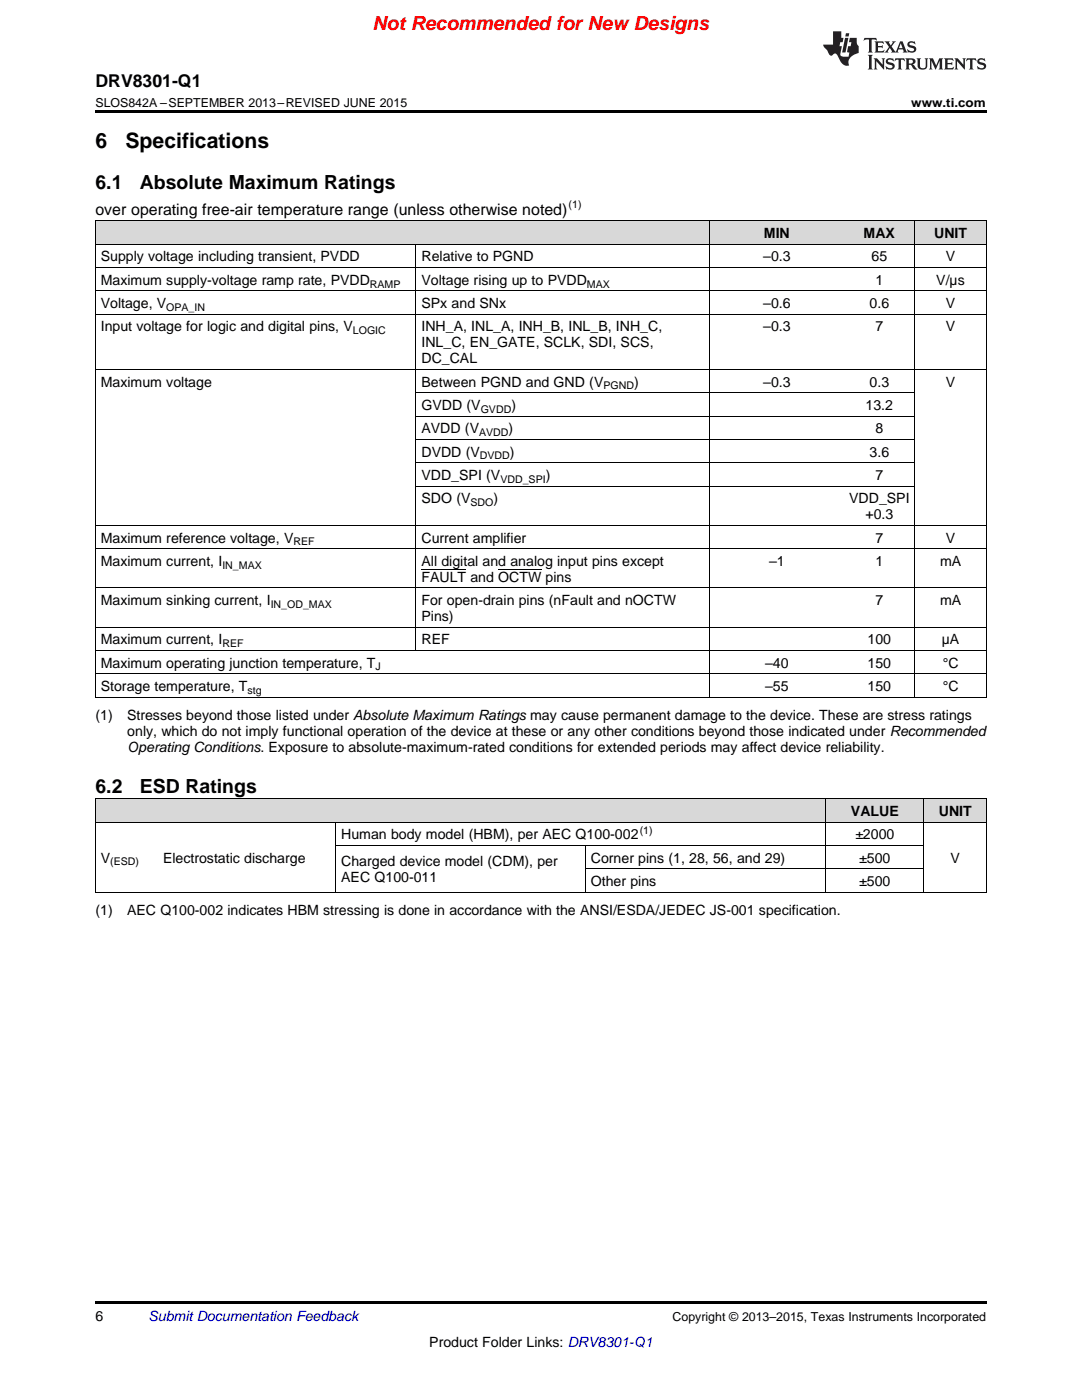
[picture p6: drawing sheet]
<svg xmlns="http://www.w3.org/2000/svg" width="216mm" height="279mm" viewBox="0 0 216 279" stroke-linecap="round" stroke-linejoin="round" font-family="sans-serif">
<defs><g id="words">
<g font-size="4.2">
<text x="19" y="29.6">6</text>
<text x="25" y="29.6">Specifications</text>
</g>
<text font-size="3.9" fill="#f00" x="74.3" y="6">Not Recommended for New Designs</text>
<g font-size="3.9">
<text x="19" y="37.7">6.1</text>
<text x="27.9" y="37.7">Absolute Maximum Ratings</text>
<text x="19" y="158.2">6.2</text>
<text x="27.9" y="158.2">ESD Ratings</text>
</g>
<text font-size="3.5" x="19" y="17.3">DRV8301-Q1</text>
<text font-size="3.2" x="19" y="42.9">over operating free-air temperature range (unless otherwise noted)</text>
<g font-size="2.8">
<text x="152.4" y="47.5">MIN</text>
<text x="172.3" y="47.5">MAX</text>
<text x="186.4" y="47.5">UNIT</text>
<text x="20.1" y="52.2">Supply voltage including transient, PVDD</text>
<text x="84.1" y="52.2">Relative to PGND</text>
<text x="152.3" y="52.2">–0.3</text>
<text x="173.9" y="52.2">65</text>
<text x="188.7" y="52.2">V</text>
<text x="20.1" y="56.8">Maximum supply-voltage ramp rate, PVDD</text>
<text x="84.1" y="56.8">Voltage rising up to PVDD</text>
<text x="174.7" y="56.8">1</text>
<text x="186.8" y="56.8">V/µs</text>
<text x="20.1" y="61.5">Voltage, V</text>
<text x="84.1" y="61.5">SPx and SNx</text>
<text x="152.3" y="61.5">–0.6</text>
<text x="173.5" y="61.5">0.6</text>
<text x="188.7" y="61.5">V</text>
<text x="20.1" y="66.1">Input voltage for logic and digital pins, V</text>
<text x="84.1" y="66.1">INH_A, INL_A, INH_B, INL_B, INH_C,</text>
<text x="84.1" y="69.3">INL_C, EN_GATE, SCLK, SDI, SCS,</text>
<text x="152.3" y="66.1">–0.3</text>
<text x="174.7" y="66.1">7</text>
<text x="188.7" y="66.1">V</text>
<text x="20.1" y="77.2">Maximum voltage</text>
<text x="84.1" y="72.5">DC_CAL</text>
<text x="84.1" y="77.2">Between PGND and GND (V</text>
<text x="126.5" y="77.2">)</text>
<text x="152.3" y="77.2">–0.3</text>
<text x="173.5" y="77.2">0.3</text>
<text x="188.7" y="77.2">V</text>
<text x="84.1" y="81.8">GVDD (V</text>
<text x="102" y="81.8">)</text>
<text x="172.7" y="81.8">13.2</text>
<text x="84.1" y="86.5">AVDD (V</text>
<text x="101.5" y="86.5">)</text>
<text x="174.7" y="86.5">8</text>
<text x="84.1" y="91.1">DVDD (V</text>
<text x="84.1" y="95.8">VDD_SPI (V</text>
<text x="101.7" y="91.1">)</text>
<text x="108.9" y="95.8">)</text>
<text x="173.5" y="91.1">3.6</text>
<text x="174.7" y="95.8">7</text>
<text x="84.1" y="100.4">SDO (V</text>
<text x="98.5" y="100.4">)</text>
<text x="169.4" y="100.4">VDD_SPI</text>
<text x="172.7" y="103.6">+0.3</text>
<text x="20.1" y="108.3">Maximum reference voltage, V</text>
<text x="20.1" y="112.9">Maximum current, I</text>
<text x="84.1" y="108.3">Current amplifier</text>
<text x="84.1" y="112.9">All digital and analog input pins except</text>
<text x="153.5" y="112.9">–1</text>
<text x="174.7" y="108.3">7</text>
<text x="174.7" y="112.9">1</text>
<text x="187.6" y="112.9">mA</text>
<text x="188.7" y="108.3">V</text>
<text x="84.1" y="116.1">FAULT and OCTW pins</text>
<text x="20.1" y="120.8">Maximum sinking current, I</text>
<text x="84.1" y="120.8">For open-drain pins (nFault and nOCTW</text>
<text x="84.1" y="123.9">Pins)</text>
<text x="174.7" y="120.8">7</text>
<text x="187.6" y="120.8">mA</text>
<text x="20.1" y="128.6">Maximum current, I</text>
<text x="84.1" y="128.6">REF</text>
<text x="173.1" y="128.6">100</text>
<text x="187.9" y="128.6">µA</text>
<text x="20.1" y="133.2">Maximum operating junction temperature, T</text>
<text x="20.1" y="137.9">Storage temperature, T</text>
<text x="152.7" y="133.2">–40</text>
<text x="152.7" y="137.9">–55</text>
<text x="173.1" y="133.2">150</text>
<text x="173.1" y="137.9">150</text>
<text x="188.1" y="133.2">°C</text>
<text x="188.1" y="137.9">°C</text>
<text x="19" y="143.8">(1)</text>
<text x="25.4" y="143.8">Stresses beyond those listed under Absolute Maximum Ratings may cause permanent damage to the device. These are stress ratings</text>
<text x="25.4" y="146.9">only, which do not imply functional operation of the device at these or any other conditions beyond those indicated under Recommended</text>
<text x="25.4" y="150.1">Operating Conditions. Exposure to absolute-maximum-rated conditions for extended periods may affect device reliability.</text>
<text x="68.1" y="167.5">Human body model (HBM), per AEC Q100-002</text>
<text x="169.8" y="162.8">VALUE</text>
<text x="170.7" y="167.5">±2000</text>
<text x="187.3" y="162.8">UNIT</text>
<text x="20.1" y="172.2">V</text>
<text x="32.5" y="172.2">Electrostatic discharge</text>
<text x="68.1" y="172.9">Charged device model (CDM), per</text>
<text x="117.9" y="172.2">Corner pins (1, 28, 56, and 29)</text>
<text x="171.4" y="172.2">±500</text>
<text x="189.7" y="172.2">V</text>
<text x="68.1" y="176.1">AEC Q100-011</text>
<text x="117.9" y="176.8">Other pins</text>
<text x="171.4" y="176.8">±500</text>
<text x="19" y="182.7">(1)</text>
<text x="25.4" y="182.7">AEC Q100-002 indicates HBM stressing is done in accordance with the ANSI/ESDA/JEDEC JS-001 specification.</text>
<text x="19" y="263.6">6</text>
<text x="85.7" y="268.9">Product Folder Links: DRV8301-Q1</text>
</g>
<text font-size="2.8" fill="#0000c8" x="29.6" y="263.6">Submit Documentation Feedback</text>
<g font-size="2.5">
<text x="19" y="21.4">SLOS842A –SEPTEMBER 2013–REVISED JUNE 2015</text>
<text x="181.8" y="21.4">www.ti.com</text>
<text x="134.2" y="263.6">Copyright © 2013–2015, Texas Instruments Incorporated</text>
</g>
<g font-size="2.1">
<text x="113.5" y="41.6">(1)</text>
<text x="73.8" y="57.4">RAMP</text>
<text x="117.1" y="57.4">MAX</text>
<text x="33.2" y="62.1">OPA_IN</text>
<text x="70.4" y="66.7">LOGIC</text>
<text x="120.4" y="77.7">PGND</text>
<text x="95.9" y="82.4">GVDD</text>
<text x="95.6" y="87">AVDD</text>
<text x="95.7" y="91.7">DVDD</text>
<text x="93.9" y="101">SDO</text>
<text x="99.8" y="96.3">VDD_SPI</text>
<text x="44.4" y="113.5">IN_MAX</text>
<text x="58.6" y="108.8">REF</text>
<text x="54" y="121.3">IN_OD_MAX</text>
<text x="44.4" y="129.2">REF</text>
<text x="74.9" y="133.8">J</text>
<text x="49.4" y="138.5">stg</text>
<text x="127.7" y="166.4">(1)</text>
<text x="22" y="172.7">(ESD)</text>
</g>
</g></defs>
<g fill="#d8d8d8">
<path d="M19 159.5h12.5v4.6h-12.5z"/>
<path d="M31.5 159.5h35.5v4.6h-35.5z"/>
<path d="M67 159.5h49.8v4.6h-49.8z"/>
<path d="M116.8 159.5h48v4.6h-48z"/>
<path d="M164.8 159.5h1.8v4.6h-1.8z"/>
<path d="M166.6 159.5h17.8v4.6h-17.8z"/>
<path d="M184.4 159.5h12.4v4.6h-12.4z"/>
<path d="M19 44.1h64v4.7h-64z"/>
<path d="M83 44.1h58.7v4.7h-58.7z"/>
<path d="M141.7 44.1h26.7v4.7h-26.7z"/>
<path d="M168.4 44.1h14.2v4.7h-14.2z"/>
<path d="M182.6 44.1h14.2v4.7h-14.2z"/>
</g>
<path d="M19 22h177.8v.5h-177.8zM19 178l.2 .1zM66.9 178l.1 .1zM116.7 178l.1 .1zM164.7 178l.1 .1zM184.3 178l.1 .1zM196.7 178l.1 .1zM19 259.7h177.8v.5h-177.8z" fill="#000"/>
<g fill="none" stroke="#000" stroke-width=".2">
<path d="M19 58h177.8M19 53.4h177.8M19 48.7h177.8M19 44.1h177.8M19.1 44.1v95.1M83 48.8v81.1M141.7 44.1v95.1M182.5 44.1v95.1M196.8 44.1v95.1M19 73.7h177.8M19 62.7h177.8M83 78.4h99.6"/>
<path d="M83 97h99.6M83 92.3h99.6M83 87.7h99.6M83 83h99.6M19 117.3h177.8M19 109.5h177.8M19 104.8h177.8M19 139.1h177.8M19 134.5h177.8M19 129.8h177.8M19 125.1h177.8M19 159.4h177.8"/>
<path d="M19.1 159.4v18.7M164.8 159.4v18.7M184.3 159.4v18.7M196.8 159.4v18.7M19 178h177.8M19 164.1h177.8M67 164.1v14M67 168.7h117.4M116.8 168.7v9.4M116.8 173.4h67.6"/>
</g>
<g fill="#231f20">
<path d="M172.5 7.6l-.1 .5 .4-.2h.6v.1v2.1l-.2 .4h.9l-.2-.4v-2.1l.1-.1h.5l.5 .2-.2-.5zM174.5 8.3l.2 .3v1.5l-.2 .4h1.8l.2-.6a1.04 1.04 0 0 1-1.3 .2v-.7h.6l.3 .2v-.6l-.3 .2h-.6v-.6l.8-.1 .4 .3-.2-.5zM176.5 8.3l.9 1.1-.9 1.1h.8l-.2-.2 .4-.7 .5 .7-.2 .2h1.5l-.2-.2 .2-.4h.9l.1 .4-.2 .2h1l-.3-.3-.7-1.9h-.5l-.9 2-.8-1 .9-1h-.8l.1 .3-.4 .5-.3-.6 .1-.2zM179.7 8.6l.4 1h-.7zM181.3 8.4a.63 .63 0 0 0-.2 .7 .63 .63 0 0 0 .6 .4l.6 .2 .1 .2a.75 .75 0 0 1-.7 .4 .75 .75 0 0 1-.6-.5l.1 .7 .1-.1a1.11 1.11 0 0 0 1.5-.6 1.13 1.13 0 0 0-1.2-.8l-.1-.4a1.04 1.04 0 0 1 1.2 .2l-.2-.5-.2 .1-.4-.2zM173.2 10.9l.2 .4v2.2l-.2 .4h1l-.3-.4v-2.2l.3-.4zM174.3 11.6l.3 .4v1.5l-.3 .4h.8l-.2-.4v-1.3l1.5 1.7v-1.9l.2-.4h-.7l.2 .4v.9l-1.1-1.3zM177 11.8a.62 .62 0 0 0-.2 .7 .62 .62 0 0 0 .6 .4l.6 .1 .1 .3a.76 .76 0 0 1-.7 .3 .76 .76 0 0 1-.7-.4l.2 .7 .1-.1a1.11 1.11 0 0 0 1.5-.6 1.13 1.13 0 0 0-1.2-.8l-.1-.4a1.04 1.04 0 0 1 1.2 .2l-.2-.6-.2 .1-.5-.1zM178.7 11.6l-.2 .6a.61 .61 0 0 1 .8-.3v1.6l-.2 .4h.9l-.2-.4v-1.6a.63 .63 0 0 1 .7 .3l-.1-.6zM180.6 11.6l.3 .4v1.5l-.3 .4h1l-.2-.2-.1-.8 .6 .2a.76 .76 0 0 0 1.2 .7l-1-1a.58 .58 0 0 0 .6-.5 .58 .58 0 0 0-.5-.6zM181.4 11.9h.1a.45 .45 0 0 1 .5 .1 .45 .45 0 0 1 .1 .5l-.8 .2zM182.9 11.6l.2 .2a2.17 2.17 0 0 0 .3 1.9 .99 .99 0 0 0 1.6-.6v-1.1l.2-.4h-.7l.2 .2a1.92 1.92 0 0 1-.2 1.8 .6 .6 0 0 1-.9-.5v-1.1l.2-.4zM185.4 11.6l.2 .4v1.5l-.2 .4h.7l-.2-.4v-1.4l.8 1.8 .8-1.8v1.4l-.2 .4h.9l-.2-.4v-1.5l.2-.4h-.8l-.6 1.5-.6-1.5zM188.4 11.6l.2 .4v1.5l-.2 .4h1.8l.1-.6a1.04 1.04 0 0 1-1.2 .1v-.6h.5l.4 .2v-.6l-.4 .2h-.5v-.7h.8l.3 .3-.1-.6zM190.5 11.6l.2 .4v1.5l-.2 .4h.7l-.2-.4v-1.3l1.5 1.7v-1.9l.2-.4h-.7l.2 .4v.9l-1.1-1.3zM192.9 11.6l-.1 .6a.61 .61 0 0 1 .7-.3l.1 1.6-.3 .4h1l-.3-.4 .1-1.6a.63 .63 0 0 1 .7 .3l-.1-.6zM195.2 11.8a.62 .62 0 0 0-.2 .7 .62 .62 0 0 0 .6 .4l.6 .1 .1 .3a.76 .76 0 0 1-.7 .3 .76 .76 0 0 1-.6-.4l.1 .7 .1-.1a1.11 1.11 0 0 0 1.6-.6 1.13 1.13 0 0 0-1.3-.8l-.1-.4a1.04 1.04 0 0 1 1.2 .2l-.1-.6-.2 .1-.5-.1z"/>
<path d="M166.2 6.3v2.6h-1.9v.4l.8 .9a.91 .91 0 0 0 1 .8 .56 .56 0 0 1 .5-.3 .56 .56 0 0 1 .5 .3l.4 .8a1.53 1.53 0 0 0 1.9 1.2 1.54 1.54 0 0 1 1-2.1l.9-.3v-1.4a1.52 1.52 0 0 1-.4-1.6h-1.3l-.2 .8h.5l-.2 .8h-.5l-.1 1v.2l.4 .1-.2 .8a1.93 1.93 0 0 1-1.6-.3l.3-1.8h-.5l.2-.8h.4l.2-.8h-.4v-1.3zM168.6 7.6l-.6 2.9h.7l.6-2.9zM168.8 6.6l-.1 .7h.6l.2-.7z"/>
</g>
<path d="M84.1 113.6h8.9M99.4 113.6h8.6" fill="none" stroke="#000" stroke-width=".2"/>
<use href="#words"/>
</svg>
